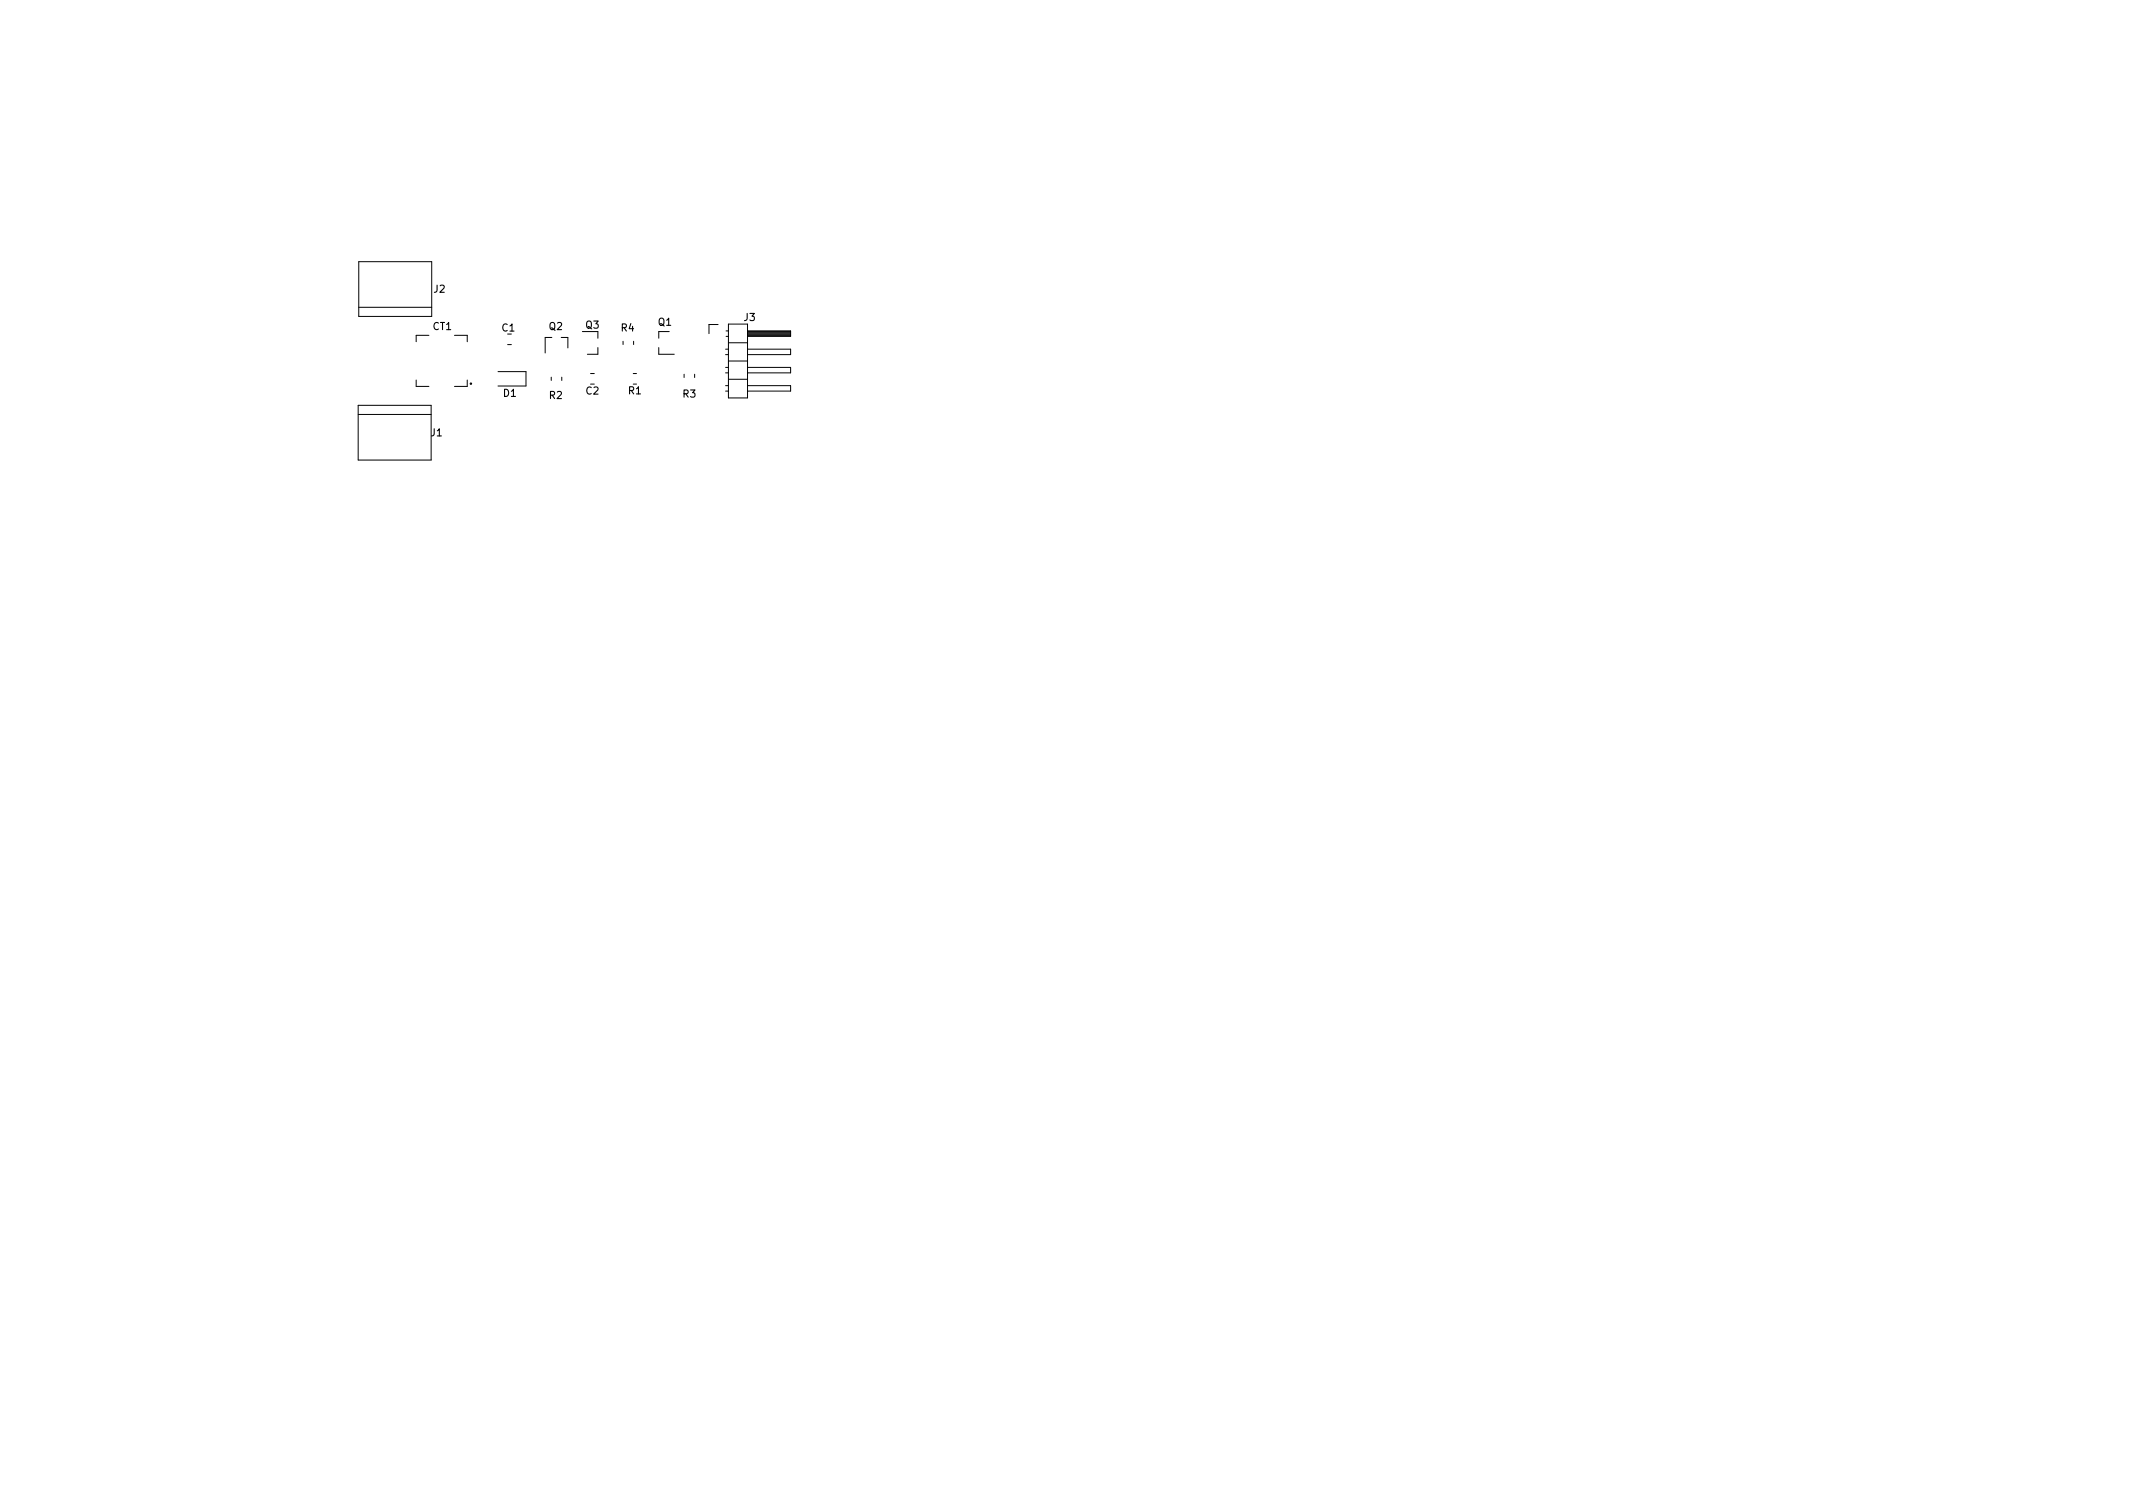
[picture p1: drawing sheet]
<svg xmlns="http://www.w3.org/2000/svg" width="297mm" height="210mm" viewBox="0 0 297 210" stroke-linecap="round" stroke-linejoin="round" font-family="sans-serif">
<defs><g id="words">
<g font-size="1.4">
<text x="60.4" y="40.7">J2</text>
<text x="60.3" y="45.9">CT1</text>
<text x="69.9" y="46.1">C1</text>
<text x="76.5" y="45.9">Q2</text>
<text x="81.6" y="45.7">Q3</text>
<text x="86.5" y="46.1">R4</text>
<text x="91.7" y="45.3">Q1</text>
<text x="103.6" y="44.7">J3</text>
<text x="70.1" y="55.2">D1</text>
<text x="76.5" y="55.5">R2</text>
<text x="81.6" y="54.9">C2</text>
<text x="87.5" y="54.9">R1</text>
<text x="95.1" y="55.3">R3</text>
<text x="60" y="60.7">J1</text>
</g>
</g></defs>
<g fill="none" stroke="#000" stroke-width=".14">
<path d="M50 36.4h10.1v7.7h-10.1zM49.9 57.7h10.1M49.9 56.4h10.1v7.7h-10.1zM50 42.8h10.1M58 52.9v.9h1.7M59.7 46.7h-1.7v.9M63.3 46.7h1.8v.9M65.1 52.9v.9h-1.8M69.3 51.7h4v2h-4M70.7 48h.5M76.8 52.5v.5M76.8 47h-.9v2.1"/>
<path d="M78.1 47h1v1.4M78.2 52.5v.5M81.1 46.2h2.2v.9M82.2 52h.6M83.3 48.4v.9h-1.5M86.8 47.5v.5M88.2 52h.4M88.2 47.5v.5M91.7 48.4v.9h2.2M93.2 46.2h-1.5v.9M95.3 52.1v.5M96.7 52.1v.5"/>
<path d="M100 45.2h-1.3v1.3M101 48.6h.4M101 49.4h.4M101 51.2h.4M101 51.9h.4M101 53.7h.4M101 54.5h.4M101.1 46.1h.3M101.1 46.8h.3M101.4 45.1h2.7v10.3h-2.7zM101.4 47.7h2.7M101.4 50.3h2.7"/>
<path d="M101.4 52.8h2.7M104.1 46.1h6v.7h-6M104.1 48.6h6v.8h-6M104.1 51.2h6v.7h-6M104.1 53.7h6v.8h-6M104.1 46.1h6M104.1 46.3h6M104.1 46.4h6M104.1 46.5h6M104.1 46.6h6M104.1 46.7h6"/>
<circle cx="65.6" cy="53.4" r=".1"/>
</g>
<use href="#words"/>
</svg>
